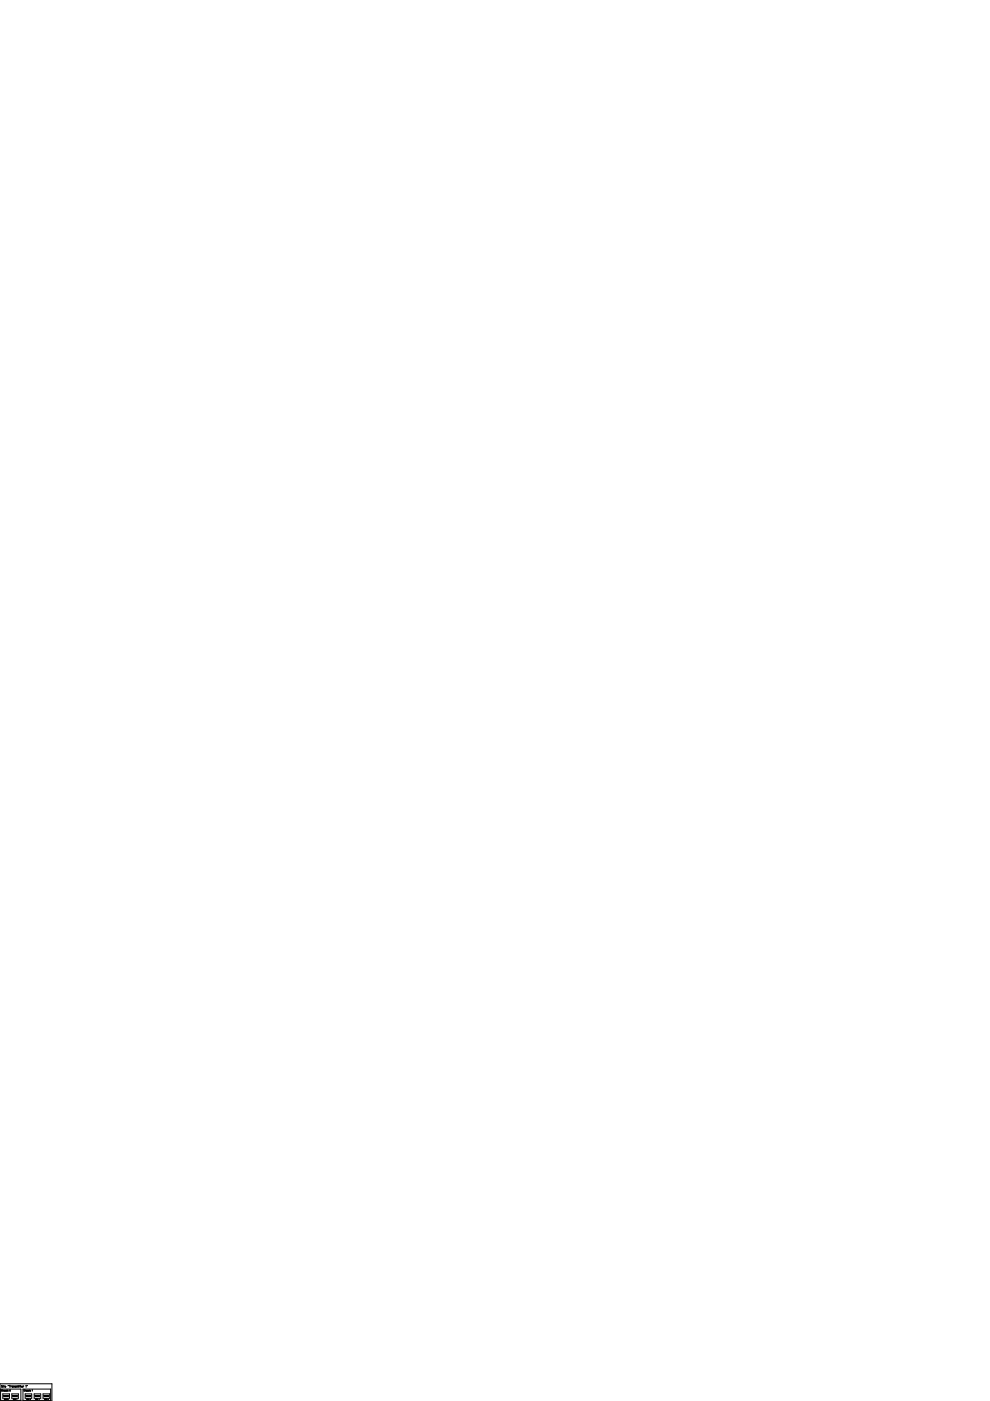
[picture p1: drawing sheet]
<svg xmlns="http://www.w3.org/2000/svg" width="210mm" height="297mm" viewBox="0 0 210 297" stroke-linecap="round" stroke-linejoin="round" font-family="sans-serif">
<g fill="none" stroke="#000" stroke-width=".21">
<path d="M0 293.4h11v3.6h-11zM.1 294.5h4.3v2.4h-4.3zM.5 294.7h-.2l.2 .3M.5 293.8h-.2l.2 .3h-.2M.6 294.8l.1 .2M.6 294.7v.3M.6 295.5h1.4v1h-1.4zM.7 293.7v.1M.7 293.9v.2M.8 296h.1M.8 293.9h.1M.8 296v-.1v.2"/>
<path d="M.8 294.8l.1 .2-.1-.1h.1M.8 296l.1 .1M.8 293.7v.4M1 296h.1M1 296.1h.1M1 296.6l-.1 .2M1.1 294h.1v-.1l-.1 .2h.1M1.1 296.6v.2M1.1 296.8h.1M1.1 295.9v.2M1.1 294.8l-.1 .1M1.1 296.1h.1"/>
<path d="M1.1 295.9h.1M1.2 296l.1 .1M1.2 296h.1M1.3 296h.1M1.3 296.6h.1M1.4 296.6v.2M1.4 294.8l-.1 .1M1.4 295.9h.1M1.4 295.9v.2M1.5 295.9v.2v-.2M1.5 294.7h.1M1.5 294.8v.2"/>
<path d="M1.6 296l.1 .1M1.6 296h.1M1.7 296.6v.2zM1.7 296h.1M1.7 294.8l-.1 .1M1.7 293.7v.1M1.8 293.7v.1M1.8 295.9v.2M1.8 295.9v.1M2 293.7h.2M2.1 293.7v.4M2.1 294.7v.3z"/>
<path d="M2.5 293.9h-.2v.2M2.5 295.5h1.4v1h-1.4zM2.6 293.9h.2v.2h-.2l.2-.1M2.7 296h.1M2.7 296v-.1v.2M2.7 296l.1 .1M2.8 296h.1M2.9 296.1h.1M2.9 294.1v-.2h.2v.2M2.9 296.6l-.1 .2M2.9 296h.1M3 296h.1"/>
<path d="M3 296.6v.2M3 296.8h.1M3 295.9v.1M3 296.1h.1M3 295.9h.1M3.1 296l.1 .1M3.1 296h.1M3.2 296h.1M3.2 296.6h.1M3.3 296.6v.2M3.3 295.9h.1M3.3 295.9v.2"/>
<path d="M3.3 295.9l.1 .2 .1-.2M3.4 293.9h-.2l.2 .2h-.2M3.5 296l.1 .1M3.5 296h.1M3.5 294.1v-.2h.3v.2M3.5 296.6l.1 .2M3.6 296h.1M3.6 293.9v.2M3.7 295.9v.2M3.7 295.9v.1M3.9 293.7v.1M3.9 293.9v.2"/>
<path d="M4 293.9h.2M4.1 293.7v.4M4.3 293.9h.1M4.4 293.7v.4M4.6 294h.2l-.1-.1-.1 .2h.2M4.9 294.5h5.8v2.4h-5.8zM5 293.9h-.1v.2M5.2 294.7h-.1l.1 .3M5.3 294.8l.1 .2M5.3 294.7v.3M5.3 295.5h1.4v1h-1.4zM5.5 293.8v-.1v.4"/>
<path d="M5.5 296h.1M5.6 296l-.1-.1v.2M5.6 294.8l.1 .2-.2-.1h.2M5.6 296v.1M5.7 296l.1 .1M5.7 296h.1M5.7 293.7v.1M5.8 296.6l-.1 .2M5.8 296h.1M5.8 296.6l.1 .2M5.8 293.7v.1M5.9 295.9v.2"/>
<path d="M5.9 296.1h.1M5.9 295.9h.1M5.9 294.8l-.1 .1M6 296h.1M6 296.1h.1M6.1 296h.1M6.1 296.6h.1M6.1 296.6v.2M6.1 294.8l-.1 .1M6.1 295.9h.1M6.1 295.9v.2M6.2 295.9v.2l.1-.2"/>
<path d="M6.2 294.7h.1M6.2 294.8v.2M6.3 296l.1 .1M6.3 296h.1M6.4 296.6h.1M6.4 296.6v.2M6.4 296.8h.1M6.4 296.1h.1M6.4 296h.1M6.5 294.8l-.2 .1M6.6 295.9l-.1 .2M6.6 295.9v.1"/>
<path d="M6.8 294.7l.1 .3M7.2 295.5h1.4v1h-1.4zM7.4 296h.1M7.5 296l-.1-.1v.2M7.5 296v.1M7.6 296l.1 .1M7.6 296h.1M7.7 296.6l-.1 .2M7.7 296h.1M7.7 296.6l.1 .2M7.8 295.9v.2M7.8 296.1h.1"/>
<path d="M7.8 295.9h.1M7.9 296v.1M7.9 296h.1M7.9 296.1h.1M8 296h.1M8 296.6h.1M8 296.6v.2M8 295.9h.1M8 295.9v.2M8.1 295.9v.2l.1-.2M8.3 296h.1M8.3 296.6v.2"/>
<path d="M8.3 296.1h.1M8.5 295.9l-.1 .2M8.5 295.9v.1M9.1 295.5h1.4v1h-1.4zM9.3 296h.1M9.4 296l-.1-.1v.2M9.4 296v.1M9.5 296v.1M9.5 296h.1M9.5 296.1h.1M9.6 296.6l-.1 .2M9.6 296h.1"/>
<path d="M9.6 296.8h.1M9.6 296.6v.2M9.7 295.9l-.1 .1M9.7 296.1h.1M9.7 295.9h.1M9.8 296l.1 .1M9.8 296h.1M9.9 296h.1M9.9 296.6h.1M9.9 296.6v.2M9.9 295.9h.1M9.9 295.9v.2"/>
<path d="M10 295.9v.2l.1-.2M10.1 296l.1 .1M10.1 296h.1M10.2 296.6v.2M10.2 296h.1M10.4 295.9l-.1 .2M10.4 295.9v.1"/>
<circle cx="1.2" cy="296.7" r=".06"/>
<circle cx="3.1" cy="296.7" r=".06"/>
<circle cx="6" cy="296.7" r=".06"/>
<circle cx="7.9" cy="296.7" r=".06"/>
<circle cx="9.8" cy="296.7" r=".07"/>
</g>
</svg>
